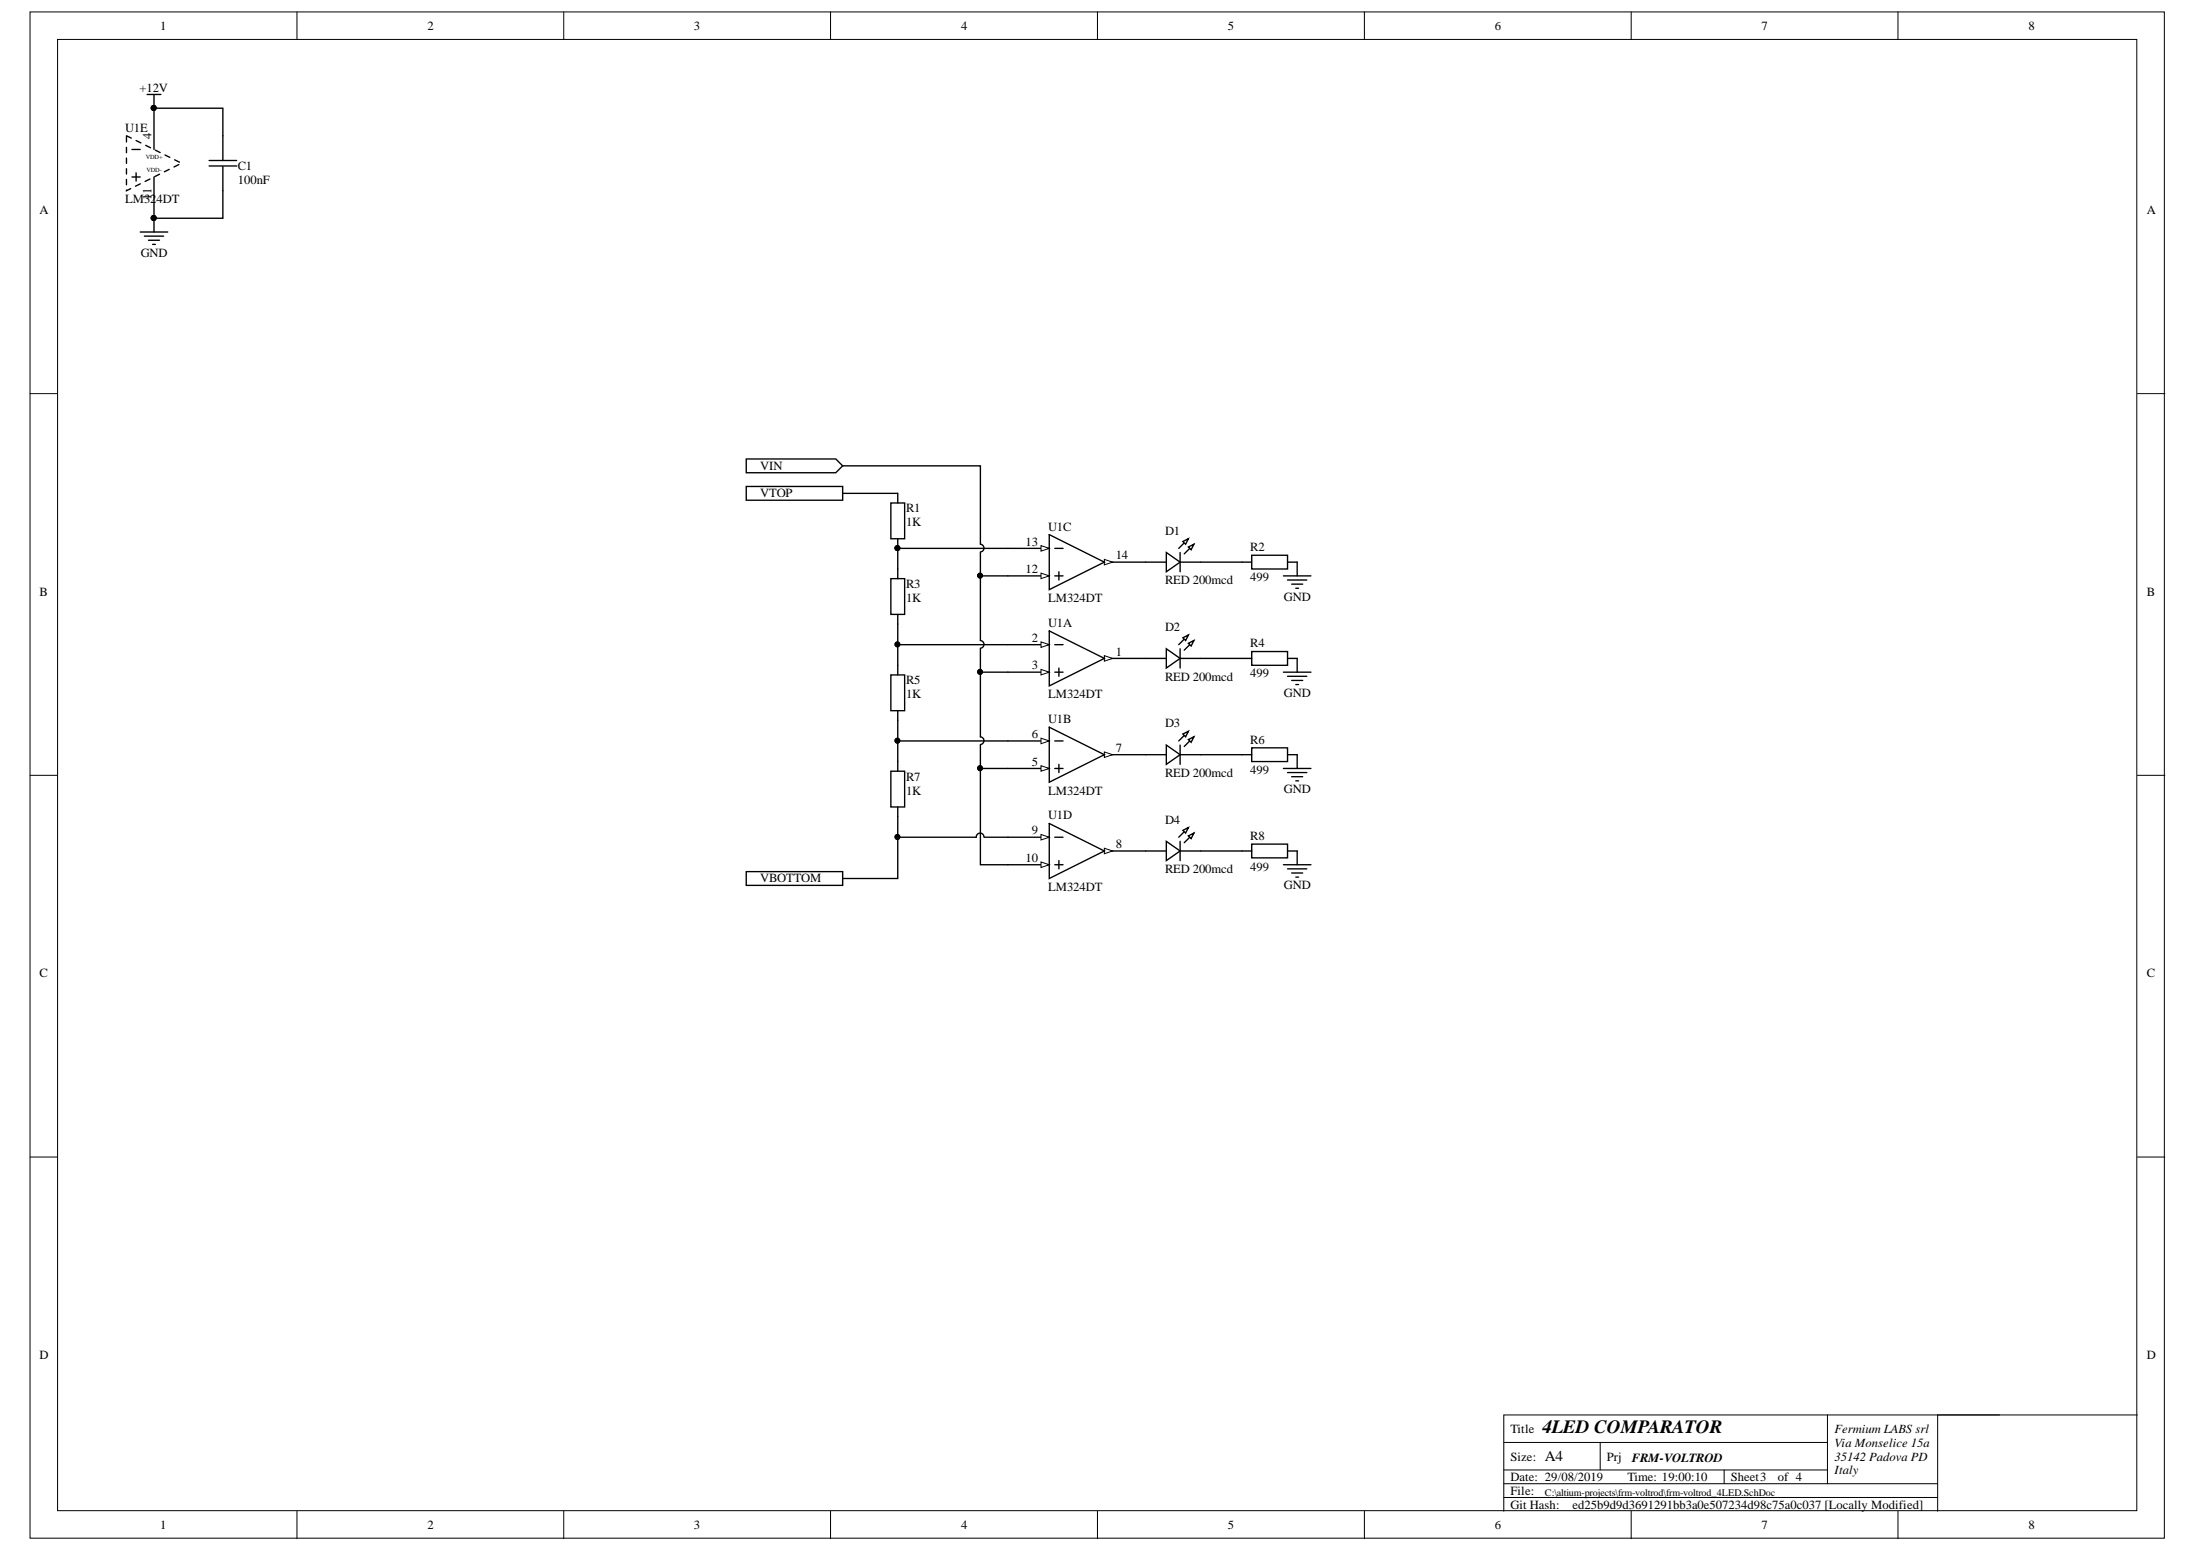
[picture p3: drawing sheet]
<svg xmlns="http://www.w3.org/2000/svg" width="297mm" height="210mm" viewBox="0 0 297 210" stroke-linecap="round" stroke-linejoin="round" font-family="sans-serif">
<defs><g id="words">
<text font-size="2.5" x="208.5" y="193.8">4LED COMPARATOR</text>
<text font-size="2" x="208.9" y="197.6">A4</text>
<g font-size="1.7">
<text x="21.7" y="4">1</text>
<text x="57.8" y="4">2</text>
<text x="93.8" y="4">3</text>
<text x="129.9" y="4">4</text>
<text x="166" y="4">5</text>
<text x="202.1" y="4">6</text>
<text x="238.1" y="4">7</text>
<text x="274.3" y="4">8</text>
<text x="16.9" y="17.8">U1E</text>
<text x="18.9" y="12.4">+12V</text>
<text x="20.5" y="18.8" transform="rotate(-90 20.5 18.8)">4</text>
<text x="32.1" y="23">C1</text>
<text x="5.3" y="28.9">A</text>
<text x="16.9" y="27.5">LM324DT</text>
<text x="20.5" y="27" transform="rotate(-90 20.5 27)">11</text>
<text x="32.1" y="24.8">100nF</text>
<text x="290.3" y="28.9">A</text>
<text x="19" y="34.7">GND</text>
<text x="102.8" y="63.6">VIN</text>
<text x="102.8" y="67.3">VTOP</text>
<text x="122.5" y="69.3">R1</text>
<text x="122.5" y="71.2">1K</text>
<text x="141.7" y="71.8">U1C</text>
<text x="138.7" y="73.8">13</text>
<text x="138.7" y="77.5">12</text>
<text x="150.8" y="75.6">14</text>
<text x="157.5" y="72.4">D1</text>
<text x="169" y="74.5">R2</text>
<text x="5.3" y="80.6">B</text>
<text x="122.5" y="79.5">R3</text>
<text x="122.5" y="81.4">1K</text>
<text x="141.7" y="81.4">LM324DT</text>
<text x="157.5" y="79">RED 200mcd</text>
<text x="169" y="78.6">499</text>
<text x="173.6" y="81.2">GND</text>
<text x="290.3" y="80.6">B</text>
<text x="139.5" y="86.8">2</text>
<text x="141.7" y="84.8">U1A</text>
<text x="150.8" y="88.7">1</text>
<text x="157.5" y="85.4">D2</text>
<text x="169" y="87.6">R4</text>
<text x="122.5" y="92.6">R5</text>
<text x="122.5" y="94.4">1K</text>
<text x="139.5" y="90.5">3</text>
<text x="141.7" y="94.4">LM324DT</text>
<text x="157.5" y="92">RED 200mcd</text>
<text x="169" y="91.6">499</text>
<text x="173.6" y="94.2">GND</text>
<text x="139.5" y="99.8">6</text>
<text x="141.7" y="97.8">U1B</text>
<text x="150.8" y="101.7">7</text>
<text x="157.5" y="98.4">D3</text>
<text x="169" y="100.6">R6</text>
<text x="122.5" y="105.7">R7</text>
<text x="122.5" y="107.5">1K</text>
<text x="139.5" y="103.5">5</text>
<text x="141.7" y="107.5">LM324DT</text>
<text x="157.5" y="105.1">RED 200mcd</text>
<text x="169" y="104.6">499</text>
<text x="173.6" y="107.3">GND</text>
<text x="139.5" y="112.8">9</text>
<text x="141.7" y="110.8">U1D</text>
<text x="157.5" y="111.4">D4</text>
<text x="169" y="113.6">R8</text>
<text x="102.8" y="119.4">VBOTTOM</text>
<text x="138.7" y="116.6">10</text>
<text x="150.8" y="114.7">8</text>
<text x="157.5" y="118.1">RED 200mcd</text>
<text x="169" y="117.7">499</text>
<text x="141.7" y="120.5">LM324DT</text>
<text x="173.6" y="120.3">GND</text>
<text x="5.3" y="132.2">C</text>
<text x="290.3" y="132.2">C</text>
<text x="5.3" y="183.8">D</text>
<text x="290.3" y="183.8">D</text>
<text x="204.2" y="193.8">Title</text>
<text x="204.2" y="197.5">Size:</text>
<text x="217.3" y="197.5">Prj</text>
<text x="220.6" y="197.7">FRM-VOLTROD</text>
<text x="248" y="193.8">Fermium LABS srl</text>
<text x="248" y="195.7">Via Monselice 15a</text>
<text x="248" y="197.5">35142 Padova PD</text>
<text x="204.2" y="200.3">Date: 29/08/2019</text>
<text x="204.2" y="202.2">File:</text>
<text x="220" y="200.3">Time: 19:00:10</text>
<text x="234" y="200.3">Sheet3</text>
<text x="240.3" y="200.3">of 4</text>
<text x="248" y="199.4">Italy</text>
<text x="21.7" y="206.8">1</text>
<text x="57.8" y="206.8">2</text>
<text x="93.8" y="206.8">3</text>
<text x="129.9" y="206.8">4</text>
<text x="166" y="206.8">5</text>
<text x="202.1" y="206.8">6</text>
<text x="204.2" y="204.1">Git Hash:</text>
<text x="212.6" y="204.1">ed25b9d9d3691291bb3a0e507234d98c75a0c037 [Locally Modified]</text>
<text x="238.1" y="206.8">7</text>
<text x="274.3" y="206.8">8</text>
</g>
<text font-size="1.4" x="208.9" y="202.3">C:\altium-projects\frm-voltrod\frm-voltrod_4LED.SchDoc</text>
<g font-size=".8">
<text x="19.7" y="21.5">VDD+</text>
<text x="19.8" y="23.2">VDD-</text>
</g>
</g></defs>
<g fill="#fff" stroke="#000" stroke-width=".14">
<path d="M4.1 1.6h288.5v206.4h-288.5z"/>
<path d="M7.8 5.3h281.1v199h-281.1z"/>
</g>
<g fill="none" stroke="#000" stroke-width=".14">
<path d="M40.1 1.6v3.7M76.2 1.6v3.7M112.3 1.6v3.7M148.4 1.6v3.7M184.5 1.6v3.7M220.5 1.6v3.7M256.6 1.6v3.7M4.1 53.2h3.7M289 53.2h3.7M4.1 104.9h3.7M289 104.9h3.7M4.1 156.5h3.7"/>
<path d="M289 156.5h3.7M203.3 195.1h43.8M203.3 198.8h43.8M216.3 195.1v3.7M233.1 198.8v1.9M247.1 191.4v9.3M270.4 191.4h-67.1v13M289 191.4h-27v13M40.1 204.4v3.7M76.2 204.4v3.7M112.3 204.4v3.7M148.4 204.4v3.7"/>
<path d="M184.5 204.4v3.7M203.3 200.7h58.7M203.3 202.5h58.7M220.5 204.4v3.7M256.6 204.4v3.7"/>
</g>
<g fill="#fff" stroke="#000" stroke-width=".19">
<path d="M100.9 65.8h13v1.9h-13z" fill-rule="evenodd"/>
<path d="M100.9 117.9h13v1.8h-13z" fill-rule="evenodd"/>
<path d="M100.9 62.1h12.1l.9 .9-.9 .9h-12.1z" fill-rule="evenodd"/>
</g>
<path d="M120.4 68h1.9v4.9h-1.9zM121.4 66.7v1.3M121.4 72.9v1.3M136.3 87.2h5.6" fill="none" stroke="#000" stroke-width=".19"/>
<circle cx="121.3" cy="74.1" r=".33" fill="#000" stroke="#000" stroke-width=".14"/>
<path d="M140.7 86.8l1.2 .4-1.2 .4z" fill="#fff"/>
<path d="M140.7 86.8l1.2 .4-1.2 .4z" fill="none" stroke="#000" stroke-width=".14"/>
<path d="M136.3 90.9h5.6" fill="none" stroke="#000" stroke-width=".19"/>
<path d="M140.7 90.5l1.2 .4-1.2 .4z" fill="#fff"/>
<path d="M140.7 90.5l1.2 .4-1.2 .4z" fill="none" stroke="#000" stroke-width=".14"/>
<path d="M149.3 89h5.6" fill="none" stroke="#000" stroke-width=".19"/>
<path d="M149.3 88.7l1.1 .3-1.1 .4z" fill="#fff"/>
<path d="M149.3 88.7l1.1 .3-1.1 .4z" fill="none" stroke="#000" stroke-width=".14"/>
<path d="M120.4 78.3h1.9v4.8h-1.9zM121.4 77v1.3M121.4 83.1v1.3M141.9 85.3l7.4 3.7-7.4 3.8zM142.6 87.2h1.1M142.6 90.9h1.1M143.2 90.4v1.1M136.3 100.2h5.6" fill="none" stroke="#000" stroke-width=".19"/>
<path d="M140.7 99.8l1.2 .4-1.2 .4z" fill="#fff"/>
<path d="M140.7 99.8l1.2 .4-1.2 .4z" fill="none" stroke="#000" stroke-width=".14"/>
<path d="M136.3 103.9h5.6" fill="none" stroke="#000" stroke-width=".19"/>
<path d="M140.7 103.6l1.2 .3-1.2 .4z" fill="#fff"/>
<path d="M140.7 103.6l1.2 .3-1.2 .4z" fill="none" stroke="#000" stroke-width=".14"/>
<path d="M149.3 102.1h5.6" fill="none" stroke="#000" stroke-width=".19"/>
<path d="M149.3 101.7l1.1 .4-1.1 .3z" fill="#fff"/>
<path d="M149.3 101.7l1.1 .4-1.1 .3z" fill="none" stroke="#000" stroke-width=".14"/>
<path d="M136.3 74.2h5.6M120.4 91.3h1.9v4.8h-1.9zM121.4 90v1.3M121.4 96.1v1.3M141.9 98.4l7.4 3.7-7.4 3.7zM142.6 100.2h1.1M142.6 103.9h1.1M143.2 103.4v1.1" fill="none" stroke="#000" stroke-width=".19"/>
<path d="M140.7 73.8l1.2 .4-1.2 .3z" fill="#fff"/>
<path d="M140.7 73.8l1.2 .4-1.2 .3z" fill="none" stroke="#000" stroke-width=".14"/>
<path d="M136.3 77.9h5.6" fill="none" stroke="#000" stroke-width=".19"/>
<path d="M140.7 77.5l1.2 .4-1.2 .4z" fill="#fff"/>
<path d="M140.7 77.5l1.2 .4-1.2 .4z" fill="none" stroke="#000" stroke-width=".14"/>
<path d="M149.3 76h5.6" fill="none" stroke="#000" stroke-width=".19"/>
<path d="M149.3 75.7l1.1 .3-1.1 .4z" fill="#fff"/>
<path d="M149.3 75.7l1.1 .3-1.1 .4z" fill="none" stroke="#000" stroke-width=".14"/>
<path d="M141.9 72.3l7.4 3.7-7.4 3.7zM142.6 74.2h1.1M142.6 77.9h1.1M143.2 77.3v1.1M120.4 104.3h1.9v4.8h-1.9zM121.4 103v1.3M121.4 109.1v1.3M136.3 113.2h5.6" fill="none" stroke="#000" stroke-width=".19"/>
<path d="M140.7 112.9l1.2 .3-1.2 .4z" fill="#fff"/>
<path d="M140.7 112.9l1.2 .3-1.2 .4z" fill="none" stroke="#000" stroke-width=".14"/>
<path d="M136.3 117h5.6" fill="none" stroke="#000" stroke-width=".19"/>
<path d="M140.7 116.6l1.2 .4-1.2 .3z" fill="#fff"/>
<path d="M140.7 116.6l1.2 .4-1.2 .3z" fill="none" stroke="#000" stroke-width=".14"/>
<path d="M149.3 115.1h5.6" fill="none" stroke="#000" stroke-width=".19"/>
<path d="M149.3 114.7l1.1 .4-1.1 .4z" fill="#fff"/>
<path d="M149.3 114.7l1.1 .4-1.1 .4z" fill="none" stroke="#000" stroke-width=".14"/>
<g fill="none" stroke="#000" stroke-width=".19">
<path d="M19.9 12.8h1.9M20.8 12.8v7.4M30.1 18.4v3.2M17.8 20.2h1.2M17.8 23.9h1.2M18.4 23.4v1.1M19 31.4h3.7M19.5 31.9h2.6M20.1 32.5h1.5M20.6 33.1h.4M20.8 23.9v7.5M28.3 21.7h3.7"/>
<path d="M28.3 22.4h3.7M30.1 22.5v3.3M154.9 76h2.8M159.6 76h2.7M141.9 111.4l7.4 3.7-7.4 3.7zM142.6 113.2h1.1M142.6 117h1.1M143.2 116.4v1.1"/>
</g>
<g fill="#000" stroke="#000" stroke-width=".14">
<circle cx="20.8" cy="14.6" r=".33"/>
<circle cx="20.8" cy="29.5" r=".33"/>
</g>
<path d="M17.1 18.4l7.4 3.7-7.4 3.7v-7.4" fill="none" stroke="#000" stroke-width=".19" stroke-dasharray=".7 .7"/>
<path d="M157.7 74.7l1.9 1.3-1.9 1.3z" fill="#fff"/>
<path d="M157.7 74.7l1.9 1.3-1.9 1.3zM159.6 74.7v2.6M160.7 72.9l-1.3 1.3M161.4 73.6l-1.3 1.3" fill="none" stroke="#000" stroke-width=".19"/>
<path d="M160.7 74l.7-.4-.4 .8z" fill="#fff"/>
<path d="M160.7 74l.7-.4-.4 .8z" fill="none" stroke="#000" stroke-width=".19"/>
<path d="M159.9 73.2l.8-.3-.4 .7z" fill="#fff"/>
<path d="M159.9 73.2l.8-.3-.4 .7zM154.9 89h2.8M159.6 89h2.7" fill="none" stroke="#000" stroke-width=".19"/>
<path d="M157.7 87.7l1.9 1.3-1.9 1.4z" fill="#fff"/>
<path d="M157.7 87.7l1.9 1.3-1.9 1.4zM159.6 87.7v2.7M160.7 85.9l-1.3 1.3M161.4 86.6l-1.3 1.3" fill="none" stroke="#000" stroke-width=".19"/>
<path d="M160.7 87l.7-.4-.4 .8z" fill="#fff"/>
<path d="M160.7 87l.7-.4-.4 .8z" fill="none" stroke="#000" stroke-width=".19"/>
<path d="M159.9 86.3l.8-.4-.4 .7z" fill="#fff"/>
<path d="M159.9 86.3l.8-.4-.4 .7zM154.9 102.1h2.8M159.6 102.1h2.7" fill="none" stroke="#000" stroke-width=".19"/>
<path d="M157.7 100.8l1.9 1.3-1.9 1.3z" fill="#fff"/>
<path d="M160.7 98.9l-1.3 1.3M161.4 99.7l-1.3 1.3M157.7 100.8l1.9 1.3-1.9 1.3zM159.6 100.8v2.6" fill="none" stroke="#000" stroke-width=".19"/>
<path d="M160.7 100l.7-.3-.4 .7z" fill="#fff"/>
<path d="M160.7 100l.7-.3-.4 .7z" fill="none" stroke="#000" stroke-width=".19"/>
<path d="M159.9 99.3l.8-.4-.4 .8z" fill="#fff"/>
<path d="M159.9 99.3l.8-.4-.4 .8zM154.9 115.1h2.8M159.6 115.1h2.7" fill="none" stroke="#000" stroke-width=".19"/>
<path d="M157.7 113.8l1.9 1.3-1.9 1.3z" fill="#fff"/>
<path d="M157.7 113.8l1.9 1.3-1.9 1.3zM159.6 113.8v2.6M160.7 111.9l-1.3 1.3M161.4 112.7l-1.3 1.3" fill="none" stroke="#000" stroke-width=".19"/>
<path d="M160.7 113l.7-.3-.4 .7z" fill="#fff"/>
<path d="M160.7 113l.7-.3-.4 .7z" fill="none" stroke="#000" stroke-width=".19"/>
<path d="M159.9 112.3l.8-.4-.4 .8z" fill="#fff"/>
<g fill="none" stroke="#000" stroke-width=".19">
<path d="M20.8 14.6h9.3v3.8M30.1 25.8v3.7h-9.3M113.9 63h18.7v10.6a.52 .52 0 0 1 .4 .5 .52 .52 0 0 1-.5 .5M113.9 66.7h7.5M132.6 74.7v11.9a.52 .52 0 0 1 .4 .6 .52 .52 0 0 1-.5 .5M132.6 77.9h3.7M136.3 74.2h-14.9v2.8M162.3 76h6.9M169.2 75.1h4.9v1.9h-4.9zM173.5 77.9h3.7M174.1 76h1.3v1.9M174.1 78.4h2.6"/>
<path d="M174.6 79h1.5M175.2 79.6h.4M121.4 84.4v2.8M121.4 97.4v2.8M132.6 87.7v12a.52 .52 0 0 1 .4 .5 .52 .52 0 0 1-.5 .5M132.6 90.9h3.7M136.3 87.2h-14.9v2.8M162.3 89h6.9M169.2 88.1h4.9v1.9h-4.9zM173.5 90.9h3.7M174.1 89h1.3v1.9M174.1 91.5h2.6"/>
<path d="M174.6 92h1.5M175.2 92.6h.4M121.4 110.4v2.8M132.6 100.8v16.2h3.7M132.6 103.9h3.7M133 113.2a.52 .52 0 0 0-.5-.5 .52 .52 0 0 0-.5 .5h-10.6v5.6h-7.5M133.1 113.2h3.2M136.3 100.2h-14.9v2.8M159.9 112.3l.8-.4-.4 .8zM162.3 102.1h6.9M162.3 115.1h6.9M169.2 101.1h4.9v1.9h-4.9z"/>
<path d="M169.2 114.2h4.9v1.8h-4.9zM173.5 103.9h3.7M173.5 117h3.7M174.1 102.1h1.3v1.8M174.1 115.1h1.3v1.9M174.1 104.5h2.6M174.1 117.5h2.6M174.6 105h1.5M174.6 118.1h1.5M175.2 105.6h.4M175.2 118.6h.4"/>
</g>
<g fill="#000" stroke="#000" stroke-width=".14">
<circle cx="20.8" cy="14.6" r=".33"/>
<circle cx="20.8" cy="29.5" r=".33"/>
<circle cx="121.3" cy="74.1" r=".33"/>
<circle cx="132.5" cy="77.8" r=".33"/>
<circle cx="121.3" cy="87.2" r=".33"/>
<circle cx="132.5" cy="90.9" r=".33"/>
<circle cx="121.3" cy="100.2" r=".33"/>
<circle cx="121.3" cy="113.2" r=".33"/>
<circle cx="132.5" cy="103.9" r=".33"/>
</g>
<use href="#words"/>
</svg>
